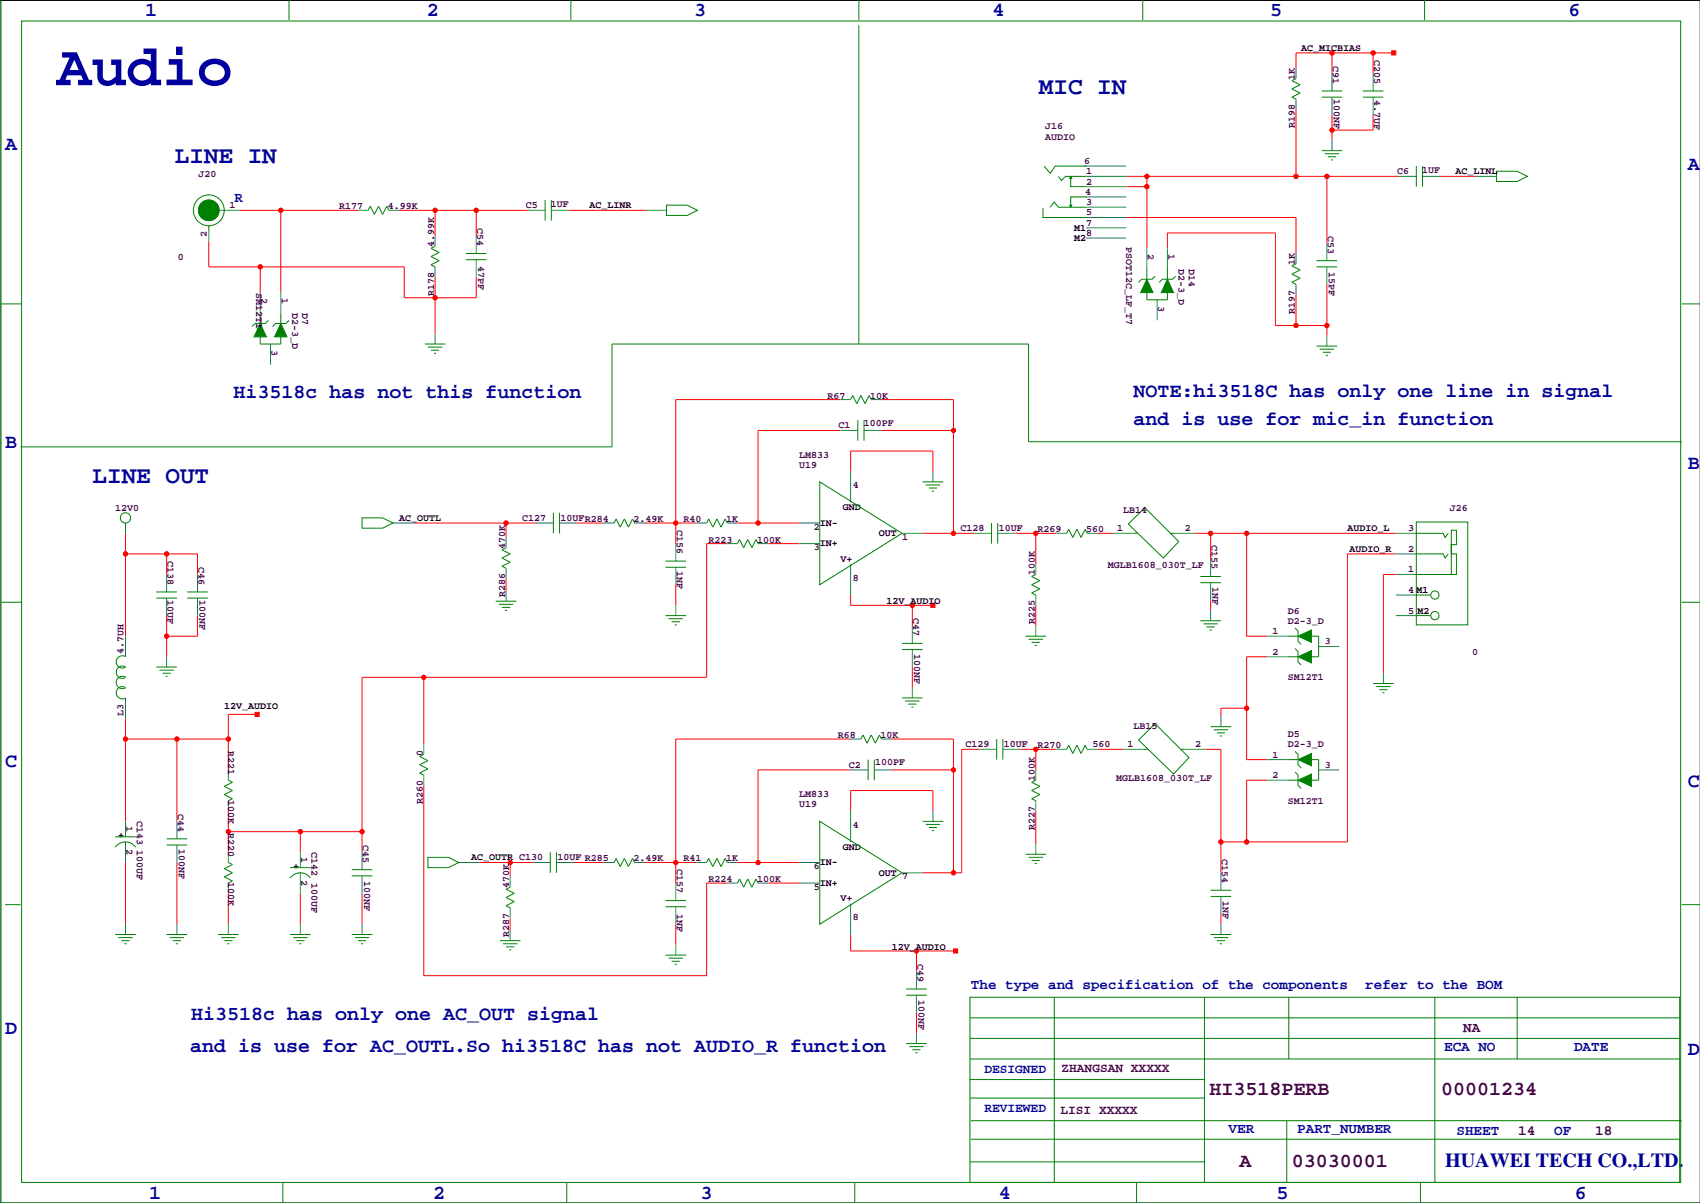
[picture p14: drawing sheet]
<svg xmlns="http://www.w3.org/2000/svg" width="420mm" height="297mm" viewBox="0 0 420 297" stroke-linecap="round" stroke-linejoin="round" font-family="sans-serif">
<defs><g id="words">
<text font-size="14.5" fill="#0000a0" x="14" y="21">Audio</text>
<g font-size="6" fill="#0000a0">
<text x="256.5" y="23.3">MIC IN</text>
<text x="43.2" y="40.3">LINE IN</text>
<text x="22.9" y="119.3">LINE OUT</text>
</g>
<g font-size="4.9" fill="#0000a0">
<text x="35.8" y="3.9">1</text>
<text x="105.4" y="3.9">2</text>
<text x="171.4" y="3.9">3</text>
<text x="245.1" y="3.9">4</text>
<text x="313.7" y="3.9">5</text>
<text x="387.3" y="3.9">6</text>
<text x="1.3" y="36.9">A</text>
<text x="416.8" y="42">A</text>
<text x="57.7" y="98.2">Hi3518c has not this function</text>
<text x="279.9" y="97.9">NOTE:hi3518C has only one line in signal</text>
<text x="279.9" y="105">and is use for mic_in function</text>
<text x="1.3" y="110.6">B</text>
<text x="416.8" y="115.7">B</text>
<text x="1.3" y="189.3">C</text>
<text x="416.8" y="194.4">C</text>
<text x="47.2" y="251.8">Hi3518c has only one AC_OUT signal</text>
<text x="1.3" y="255.4">D</text>
<text x="47" y="259.7">and is use for AC_OUTL.So hi3518C has not AUDIO_R function</text>
<text x="416.8" y="260.5">D</text>
<text x="356.9" y="288">HUAWEI TECH CO.,LTD.</text>
<text x="36.8" y="296">1</text>
<text x="106.9" y="296">2</text>
<text x="173" y="296">3</text>
<text x="246.6" y="296">4</text>
<text x="315.2" y="296">5</text>
<text x="388.9" y="296">6</text>
</g>
<g font-size="4.9" fill="#400040">
<text x="298.7" y="270.5">HI3518PERB</text>
<text x="355.9" y="270.5">00001234</text>
<text x="306.1" y="288.3">A</text>
<text x="319" y="288.3">03030001</text>
</g>
<g font-size="3.5" fill="#0000a0">
<text x="57.9" y="49.9">R</text>
<text x="239.8" y="244.2">The type and specification of the components</text>
<text x="337.1" y="244.2">refer to the BOM</text>
<text x="356.6" y="259.4">ECA NO</text>
<text x="388.7" y="259.4">DATE</text>
<text x="303.4" y="279.7">VER</text>
<text x="320.3" y="279.7">PART_NUMBER</text>
<text x="359.7" y="280.3">SHEET</text>
<text x="383.8" y="280.3">OF</text>
</g>
<g font-size="3.5" fill="#400040">
<text x="361.4" y="254.9">NA</text>
<text x="374.9" y="280.3">14</text>
<text x="394" y="280.3">18</text>
</g>
<g font-size="3.2" fill="#0000a0">
<text x="243.1" y="264.9">DESIGNED</text>
<text x="243.1" y="274.5">REVIEWED</text>
</g>
<g font-size="3.2" fill="#400040">
<text x="262.1" y="264.7">ZHANGSAN XXXXX</text>
<text x="261.9" y="275.1">LISI XXXXX</text>
</g>
<g font-size="2.5">
<text x="321.3" y="12.6">AC_MICBIAS</text>
<text x="359.4" y="43">AC_LINL</text>
<text x="145.5" y="51.4">AC_LINR</text>
<text x="265.3" y="59.5">M2</text>
<text x="265.3" y="56.9">M1</text>
<text x="98.6" y="128.6">AC_OUTL</text>
<text x="202.4" y="129.8">IN-</text>
<text x="208.2" y="126">GND</text>
<text x="332.7" y="131.2">AUDIO_L</text>
<text x="202.4" y="134.9">IN+</text>
<text x="217" y="132.4">OUT</text>
<text x="333.2" y="136.3">AUDIO_R</text>
<text x="207.5" y="138.7">V+</text>
<text x="218.9" y="149.2">12V_AUDIO</text>
<text x="349.8" y="146.4">M1</text>
<text x="350" y="151.5">M2</text>
<text x="55.4" y="175.1">12V_AUDIO</text>
<text x="29.2" y="206.9">+</text>
<text x="208.2" y="209.8">GND</text>
<text x="72.4" y="214.5">+</text>
<text x="116.3" y="212.5">AC_OUTR C130</text>
<text x="202.4" y="213.7">IN-</text>
<text x="202.4" y="218.7">IN+</text>
<text x="217" y="216.2">OUT</text>
<text x="207.5" y="222.5">V+</text>
<text x="220.2" y="234.6">12V_AUDIO</text>
</g>
<g font-size="2.5" fill="#400040">
<text x="329.2" y="16.2" transform="rotate(90 329.2 16.2)">C91</text>
<text x="339.3" y="14.8" transform="rotate(90 339.3 14.8)">C205</text>
<text x="319.8" y="19.7" transform="rotate(-90 319.8 19.7)">1K</text>
<text x="329.4" y="24.5" transform="rotate(90 329.4 24.5)">100NF</text>
<text x="339.3" y="24.8" transform="rotate(90 339.3 24.8)">4.7UF</text>
<text x="258.1" y="34.7">AUDIO</text>
<text x="258.1" y="31.9">J16</text>
<text x="319.8" y="31.7" transform="rotate(-90 319.8 31.7)">R198</text>
<text x="267.7" y="40.5">6</text>
<text x="49" y="43.8">J20</text>
<text x="268.2" y="43">1</text>
<text x="268.2" y="45.6">2</text>
<text x="345" y="43">C6</text>
<text x="351.2" y="42.6">1UF</text>
<text x="56.6" y="51.4">1</text>
<text x="83.7" y="51.7">R177</text>
<text x="95.8" y="51.7">4.99K</text>
<text x="129.9" y="51.4">C5</text>
<text x="136" y="51">1UF</text>
<text x="268" y="48.1">4</text>
<text x="268.2" y="50.7">3</text>
<text x="268.2" y="53.2">5</text>
<text x="51.1" y="58.5" transform="rotate(-90 51.1 58.5)">2</text>
<text x="117.8" y="56.4" transform="rotate(90 117.8 56.4)">C54</text>
<text x="268.2" y="58.3">8</text>
<text x="268.2" y="55.7">7</text>
<text x="327.9" y="58.2" transform="rotate(90 327.9 58.2)">C53</text>
<text x="43.9" y="64.1">0</text>
<text x="107.2" y="61.1" transform="rotate(-90 107.2 61.1)">4.99K</text>
<text x="118.1" y="65.6" transform="rotate(90 118.1 65.6)">47PF</text>
<text x="278.1" y="61.1" transform="rotate(90 278.1 61.1)">PSOT12C_LF_T7</text>
<text x="283.4" y="62.6" transform="rotate(90 283.4 62.6)">2</text>
<text x="288.5" y="62.6" transform="rotate(90 288.5 62.6)">1</text>
<text x="319.8" y="65.4" transform="rotate(-90 319.8 65.4)">1K</text>
<text x="291.1" y="66.4" transform="rotate(90 291.1 66.4)">D2-3_D</text>
<text x="293.6" y="66.4" transform="rotate(90 293.6 66.4)">D14</text>
<text x="328.1" y="67.2" transform="rotate(90 328.1 67.2)">15PF</text>
<text x="63.2" y="72.2" transform="rotate(90 63.2 72.2)">SM12T1</text>
<text x="64.5" y="73.6" transform="rotate(90 64.5 73.6)">2</text>
<text x="69.6" y="73.6" transform="rotate(90 69.6 73.6)">1</text>
<text x="72.1" y="77.3" transform="rotate(90 72.1 77.3)">D2-3_D</text>
<text x="74.6" y="77.3" transform="rotate(90 74.6 77.3)">D7</text>
<text x="107.2" y="73.1" transform="rotate(-90 107.2 73.1)">R178</text>
<text x="286" y="75.6" transform="rotate(90 286 75.6)">3</text>
<text x="319.8" y="77.4" transform="rotate(-90 319.8 77.4)">R197</text>
<text x="67" y="86.5" transform="rotate(90 67 86.5)">3</text>
<text x="204.3" y="98.4">R67</text>
<text x="214.9" y="98.4">10K</text>
<text x="207.1" y="105.8">C1</text>
<text x="213.3" y="105.1">100PF</text>
<text x="197.4" y="113">LM833</text>
<text x="197.4" y="115.5">U19</text>
<text x="210.6" y="120.6">4</text>
<text x="28.4" y="126.1">12V0</text>
<text x="128.9" y="128.6">C127</text>
<text x="138.4" y="128.6">10UFR284</text>
<text x="156.5" y="128.9">2.49K</text>
<text x="167.1" y="130.8" transform="rotate(90 167.1 130.8)">C156</text>
<text x="168.8" y="128.9">R40</text>
<text x="179.3" y="128.9">1K</text>
<text x="201" y="130.8">2</text>
<text x="237.2" y="131.2">C128</text>
<text x="246.6" y="131.2">10UF</text>
<text x="256.2" y="131.4">R269</text>
<text x="268.2" y="131.4">560</text>
<text x="275.9" y="131.2">1</text>
<text x="277.4" y="126.6">LB14</text>
<text x="292.6" y="131.2">2</text>
<text x="347.8" y="131.2">3</text>
<text x="358" y="126.1">J26</text>
<text x="124.7" y="135.5" transform="rotate(-90 124.7 135.5)">470K</text>
<text x="174.9" y="134">R223</text>
<text x="186.9" y="134">100K</text>
<text x="201" y="135.8">3</text>
<text x="222.8" y="133.3">1</text>
<text x="299.2" y="134.6" transform="rotate(90 299.2 134.6)">C155</text>
<text x="347.8" y="136.3">2</text>
<text x="41.4" y="138.5" transform="rotate(90 41.4 138.5)">C138</text>
<text x="49" y="139.9" transform="rotate(90 49 139.9)">C46</text>
<text x="167.1" y="141.1" transform="rotate(90 167.1 141.1)">1NF</text>
<text x="210.6" y="143.5">8</text>
<text x="255.5" y="142.1" transform="rotate(-90 255.5 142.1)">100K</text>
<text x="273.6" y="140.3">MGLB1608_030T_LF</text>
<text x="347.8" y="141.3">1</text>
<text x="41.4" y="148.2" transform="rotate(90 41.4 148.2)">10UF</text>
<text x="49.2" y="148.2" transform="rotate(90 49.2 148.2)">100NF</text>
<text x="124.7" y="147.5" transform="rotate(-90 124.7 147.5)">R286</text>
<text x="299.4" y="144.9" transform="rotate(90 299.4 144.9)">1NF</text>
<text x="347.8" y="146.4">4</text>
<text x="225.5" y="152.6" transform="rotate(90 225.5 152.6)">C47</text>
<text x="255.5" y="154.1" transform="rotate(-90 255.5 154.1)">R225</text>
<text x="318" y="154">D2-3_D</text>
<text x="318" y="151.5">D6</text>
<text x="347.8" y="151.5">5</text>
<text x="30.5" y="161.4" transform="rotate(-90 30.5 161.4)">4.7UH</text>
<text x="225.8" y="161.4" transform="rotate(90 225.8 161.4)">100NF</text>
<text x="314.2" y="156.6">1</text>
<text x="314.2" y="161.7">2</text>
<text x="327.2" y="159.1">3</text>
<text x="363.5" y="161.7">0</text>
<text x="318" y="168">SM12T1</text>
<text x="30.5" y="176.8" transform="rotate(-90 30.5 176.8)">L3</text>
<text x="279.9" y="179.9">LB15</text>
<text x="56.4" y="185.4" transform="rotate(90 56.4 185.4)">R221</text>
<text x="206.9" y="182.2">R68</text>
<text x="217.4" y="182.2">10K</text>
<text x="238.4" y="184.5">C129</text>
<text x="247.9" y="184.5">10UF</text>
<text x="256.2" y="184.8">R270</text>
<text x="269.7" y="184.5">560</text>
<text x="278.4" y="184.5">1</text>
<text x="295.1" y="184.5">2</text>
<text x="318" y="184.5">D2-3_D</text>
<text x="318" y="182">D5</text>
<text x="104.4" y="186.5" transform="rotate(-90 104.4 186.5)">0</text>
<text x="209.6" y="189.6">C2</text>
<text x="216.1" y="188.9">100PF</text>
<text x="314.2" y="187.1">1</text>
<text x="327.2" y="189.6">3</text>
<text x="56.4" y="197.5" transform="rotate(90 56.4 197.5)">100K</text>
<text x="197.4" y="196.8">LM833</text>
<text x="255.5" y="192.9" transform="rotate(-90 255.5 192.9)">100K</text>
<text x="275.6" y="192.9">MGLB1608_030T_LF</text>
<text x="314.2" y="192.1">2</text>
<text x="31.2" y="203.9" transform="rotate(90 31.2 203.9)">1</text>
<text x="33.8" y="202.8" transform="rotate(90 33.8 202.8)">C143</text>
<text x="43.9" y="200.9" transform="rotate(90 43.9 200.9)">C44</text>
<text x="104.4" y="198.6" transform="rotate(-90 104.4 198.6)">R260</text>
<text x="197.4" y="199.3">U19</text>
<text x="318" y="198.5">SM12T1</text>
<text x="31.2" y="209.7" transform="rotate(90 31.2 209.7)">2</text>
<text x="33.8" y="209.9" transform="rotate(90 33.8 209.9)">100UF</text>
<text x="44.2" y="209.7" transform="rotate(90 44.2 209.7)">100NF</text>
<text x="56.4" y="205.8" transform="rotate(90 56.4 205.8)">R220</text>
<text x="89.6" y="208.5" transform="rotate(90 89.6 208.5)">C45</text>
<text x="210.6" y="204.4">4</text>
<text x="255.5" y="204.9" transform="rotate(-90 255.5 204.9)">R227</text>
<text x="74.4" y="211.5" transform="rotate(90 74.4 211.5)">1</text>
<text x="76.9" y="210.4" transform="rotate(90 76.9 210.4)">C142</text>
<text x="137.7" y="212.5">10UF R285</text>
<text x="156.5" y="212.7">2.49K</text>
<text x="167.1" y="214.7" transform="rotate(90 167.1 214.7)">C157</text>
<text x="168.8" y="212.7">R41</text>
<text x="179.3" y="212.7">1K</text>
<text x="201" y="214.6">6</text>
<text x="301.7" y="212.1" transform="rotate(90 301.7 212.1)">C154</text>
<text x="56.4" y="217.8" transform="rotate(90 56.4 217.8)">100K</text>
<text x="74.4" y="217.3" transform="rotate(90 74.4 217.3)">2</text>
<text x="76.9" y="218" transform="rotate(90 76.9 218)">100UF</text>
<text x="89.9" y="217.5" transform="rotate(90 89.9 217.5)">100NF</text>
<text x="125.7" y="219.3" transform="rotate(-90 125.7 219.3)">470K</text>
<text x="174.9" y="217.8">R224</text>
<text x="186.9" y="217.8">100K</text>
<text x="201" y="219.7">5</text>
<text x="222.8" y="217.1">7</text>
<text x="167.1" y="225.7" transform="rotate(90 167.1 225.7)">1NF</text>
<text x="210.6" y="227.3">8</text>
<text x="302" y="222.4" transform="rotate(90 302 222.4)">1NF</text>
<text x="125.7" y="231.3" transform="rotate(-90 125.7 231.3)">R287</text>
<text x="226.5" y="238" transform="rotate(90 226.5 238)">C49</text>
<text x="226.8" y="247" transform="rotate(90 226.8 247)">100NF</text>
</g>
</g></defs>
<path d="M419.9 .1h-419.9v296.9h419.9" fill="none" stroke="#000" stroke-width=".25"/>
<g fill="none" stroke="#008080" stroke-width=".25">
<path d="M320 16.9v2.5M328.9 18.1v4.4M339.1 18.1v4.4M320 24.5v2.5M328.9 24v4.3M328.9 34.7v2.5M339.1 24v4.3M51.6 57v2.5M54.1 51.9h5.1M88.4 51.9h2.5M96 51.9h2.6M107.4 58.3v2.5"/>
<path d="M117.6 58.3v4.3M130.3 51.9h4.3M136.1 51.9h4.4M159.5 51.9h5.1M267.7 41h10.4M268 48.6h10.1M268.2 43.5h9.9M268.2 51.2h9.9M268.2 58.8h9.9M268.2 56.2h9.9M268.2 46.1h9.9M268.2 53.7h9.9"/>
<path d="M345.4 43.5h4.4M351.3 43.5h4.3M364.5 43.5h5.1M64.3 72.2v5.1M69.3 72.2v5.1M107.4 65.9v2.5M117.6 64.1v4.3M283.2 61.3v5.1M285.8 74v5.1M288.3 61.3v5.1M320 62.6v2.5M320 70.2v2.6"/>
<path d="M327.7 60.1v4.3M327.7 65.9v4.3M66.8 84.9v5.1M107.4 82.4v2.5M207.5 98.7h2.6M215.1 98.7h2.6M327.7 82.9v2.6M207.5 106.3h4.3M210.1 116.4v7.7M213.4 106.3h4.3M230.4 116.4v2.6M31 129.1v2.6"/>
<path d="M97 129.1h5.1M125 132.7v2.5M132.3 129.1h4.4M138.2 129.1h4.3M149.1 129.1h2.5M156.7 129.1h2.6M166.9 134.2v4.3M172 129.1h2.5M179.6 129.1h2.5M179.6 134.2h2.5M187.2 134.2h2.5M197.4 129.1h5"/>
<path d="M197.4 134.2h5M210.1 139.3v7.6M222.8 131.7h5M240.5 131.7h4.4M246.4 131.7h4.3M255.8 139.3v2.5M260.9 131.7h2.5M268.5 131.7h2.5M274.8 131.7h5.1M290.1 131.7h5M299 138v4.4M344.7 131.7h5.1"/>
<path d="M344.7 136.8h5.1M31 157.1v5.1M41.1 141.8v4.4M41.1 147.7v4.3M48.8 141.8v4.4M48.8 147.7v4.3M125 140.3v2.6M125 145.9v2.5M166.9 140.1v4.3M166.9 149.5v2.5M225.3 154.5v4.4M255.8 146.9v2.6"/>
<path d="M255.8 154.5v2.6M299 143.9v4.3M299 150.7v2.6M312.9 157.1h5.1M325.6 159.6h5.1M344.7 141.8h5.1M344.7 146.9h5.1M344.7 152h5.1M31 172.3v5.1M41.1 162.2v2.5M225.3 160.4v4.3M225.3 169.8v2.5"/>
<path d="M301.5 176.9v2.5M312.9 162.2h5.1M341.6 166.2v2.6M56.4 190.1v2.5M56.4 197.7v2.6M104.6 183.8v2.5M104.6 191.4v2.5M210.1 190.1h4.3M210.1 182.5h2.5M215.9 190.1h4.3M217.7 182.5h2.5M241.8 185h4.3"/>
<path d="M247.6 185h4.4M255.8 190.1v2.5M255.8 197.7v2.6M260.9 185h2.5M268.5 185h2.5M277.4 185h5M292.6 185h5.1M312.9 187.6h5.1M312.9 192.6h5.1M325.6 190.1h5.1M31 202.8v3.8M31 207.9v5.1"/>
<path d="M43.7 202.8v4.3M43.7 208.6v4.4M56.4 210.4v2.6M56.4 218v2.6M74.2 210.4v3.8M74.2 215.5v5.1M89.4 210.4v4.3M89.4 216.3v4.3M113.3 213h5.1M126 216.5v2.6M131.6 213h4.3M137.4 213h4.3"/>
<path d="M149.1 213h2.5M156.7 213h2.6M166.9 218v4.4M172 213h2.5M179.6 213h2.5M179.6 218h2.5M187.2 218h2.5M197.4 213h5M197.4 218h5M210.1 200.3v7.6M222.8 215.5h5M230.4 200.3v2.5"/>
<path d="M255.8 208.4v2.5M301.5 215.5v4.3M31 228.2v2.5M43.7 228.2v2.5M56.4 228.2v2.5M74.2 228.2v2.5M89.4 228.2v2.5M126 224.1v2.6M126 229.7v2.6M166.9 223.9v4.3M166.9 233.3v2.5M210.1 223.1v7.6"/>
<path d="M226.3 239.9v4.3M301.5 221.3v4.4M301.5 228.2v2.5M226.3 245.7v4.3M226.3 255.1v2.6"/>
</g>
<g fill="none" stroke="#008000" stroke-width=".25">
<path d="M.3 -.1v297.1h419.6M71.4 0v4.9M141 0v4.9M212.1 0v4.9M282.2 0v4.9M351.8 0v4.9M5.3 5.2h409.7v286.8h-409.7zM212.1 6.2v78.7M320 19.4l-1 .5 2.1 1-2.1 1.1 2.1 1-2.1 1 1 .5M326.4 22.5h5.1M326.4 24h5.1M326.4 37.2h5.1"/>
<path d="M327.2 38h3.5M327.9 38.7h2M328.7 39.5h.5M336.5 22.5h5.1M336.5 24h5.1M51.6 55.7v1.3M90.9 51.9l.5-1 1.1 2 1-2 1 2 1-2 .5 1M134.6 49.4v5.1M136.1 49.4v5.1M164.6 50.7h5.1l2.5 1.2-2.5 1.3h-5.1zM257.6 51.4v2.3h10.6M257.8 41l1.5 1.8 1.3-1.8h7.6"/>
<path d="M259.3 51.2l1-1.3 1.1 1.3h6.8M261.4 43.5l.7 1.1 1-1.1h5.1M264.4 44.1v2h3.8M268.2 48.6h-3.8v2.1M349.8 41v5.1M351.3 41v5.1M369.6 42.3h5l2.6 1.2-2.6 1.3h-5zM.3 75h5M64.3 77.3v2.6M66.3 79.1l-.8 .8h-2.5l-.8 .7M69.3 77.3v2.6M71.4 79.1l-.8 .8h-2.5l-.8 .7"/>
<path d="M107.4 60.8l-1 .5 2.1 1-2.1 1.1 2.1 1-2.1 1 1 .5M115.1 62.6h5M115.1 64.1h5M283.2 66.4v2.5M283.2 69.7v4.3h5.1v-4.3M285.2 68.2l-.7 .7h-2.6l-.7 .8M288.3 66.4v2.5M290.3 68.2l-.7 .7h-2.6l-.7 .8M320 65.1l-1 .5 2.1 1.1-2.1 1 2.1 1-2.1 1 1 .5M325.1 64.4h5.1M325.1 65.9h5.1M415.3 75h4.6"/>
<path d="M64.3 80.6v4.3h5v-4.3M104.9 84.9h5.1M105.7 85.7h3.5M106.4 86.5h2.1M107.2 87.2h.5M210.1 98.7l.5-1.1 1 2.1 1-2.1 1 2.1 1-2.1 .5 1.1M325.1 85.5h5.1M325.9 86.2h3.5M326.6 87h2.1M327.4 87.7h.5M202.4 119l20.4 12.7-20.4 12.7zM211.8 103.7v5.1"/>
<path d="M213.4 103.7v5.1M227.8 119h5.1M228.6 119.7h3.6M415.3 109.1h-161.3v-24.2h-102.9v25.4h-146M89.4 127.9h5.1l2.5 1.2-2.5 1.3h-5.1zM125 135.2l-1 .5 2 1.1-2 1 2 1-2 1 1 .5M136.7 126.6v5.1M138.2 126.6v5.1M151.6 129.1l.5-1 1.1 2.1 1-2.1 1 2.1 1-2.1 .5 1M164.3 138.5h5.1M174.5 129.1l.5-1 1 2.1 1-2.1 1.1 2.1 1-2.1 .5 1M182.1 134.2l.5-1 1 2 1.1-2 1 2 1-2 .5 1"/>
<path d="M229.4 120.5h2M230.1 121.3h.5M244.9 129.1v5.1M246.4 129.1v5.1M263.4 131.7l.5-1 1 2 1-2 1.1 2 1-2 .5 1M279.9 131.7h1M282.7 125.3l8.4 8.4-3.8 4.1-8.7-8.4zM289.1 131.7h1M349.8 128.9h12.7v25.4h-12.7zM349.8 131.7h6.6l.5 1 .7-1M349.8 136.8h6.6l.5 1 .7-1M358.4 130.9h1.3v3.6h-1.3v2.3h1.3v5h-1.3z"/>
<path d="M.3 148.7h5M38.6 146.2h5.1M38.6 147.7h5.1M46.2 146.2h5.1M46.2 147.7h5.1M122.4 148.4h5.1M123.2 149.2h3.5M124 150h2M124.7 150.7h.5M164.3 140.1h5.1M164.3 152h5.1M165.1 152.8h3.6"/>
<path d="M165.9 153.5h2M166.6 154.3h.5M222.8 158.9h5M253.2 157.1h5.1M254 157.8h3.6M254.8 158.6h2M255.5 159.4h.5M255.8 141.8l-1 .6 2 1-2 1 2 1-2 1 1 .5M296.4 153.3h5.1M296.4 142.4h5.1M296.4 143.9h5.1M297.2 154h3.5"/>
<path d="M297.9 154.8h2.1M298.7 155.6h.5M318 157.1h2.5M319.8 155.1l.7 .7v2.6l.8 .7M321.3 157.1h4.3v5.1h-4.3M349.8 141.8h8.6M349.8 152h3.5M349.8 146.9h3.5M415.3 148.7h4.6M31 167.2a1.52 1.52 0 0 0-2.3 1.3 1.52 1.52 0 0 0 2.3 1.3M31 164.7a1.52 1.52 0 0 0-2.3 1.3 1.52 1.52 0 0 0 2.3 1.3M31 169.7a1.52 1.52 0 0 0-2.3 1.4 1.52 1.52 0 0 0 2.3 1.3"/>
<path d="M31 162.1a1.52 1.52 0 0 0-2.3 1.3 1.52 1.52 0 0 0 2.3 1.3M38.6 164.7h5.1M39.4 165.5h3.5M40.1 166.2h2.1M40.9 167h.5M222.8 160.4h5M222.8 172.3h5M223.5 173.1h3.6M224.3 173.8h2M225 174.6h.6M299 179.4h5M318 162.2h2.5"/>
<path d="M319.8 160.1l.7 .8v2.5l.8 .8M339.1 168.8h5.1M339.9 169.5h3.5M340.6 170.3h2M341.4 171.1h.5M56.4 192.6l1 .6-2 1 2 1-2 1 2 1-1 .5M104.6 186.3l-1 .5 2.1 1-2.1 1 2.1 1.1-2.1 1 1 .5M212.6 182.5l.5-1 1 2 1-2 1.1 2 1-2 .5 1M214.4 187.6v5M215.9 187.6v5M246.1 182.5v5.1M247.6 182.5v5.1"/>
<path d="M255.8 192.6l-1 .6 2 1-2 1 2 1-2 1 1 .5M263.4 185l.5-1 1 2 1-2 1.1 2 1-2 .5 1M281.2 182.7l4-4 8.4 8.4-3.8 4zM282.4 185h1.1M291.6 185h1M299.7 180.2h3.6M300.5 181h2M301.2 181.7h.6M318 192.6h2.5M318 187.6h2.5M319.8 190.6l.7 .8v2.5l.8 .8M319.8 185.5l.7 .8v2.5l.8 .8"/>
<path d="M321.3 187.6h4.3v5h-4.3M28.4 206.6h5.1M28.5 209.2a3 3 0 0 1 5 0M41.1 207.1h5.1M41.1 208.6h5.1M56.4 213l1 .5-2 1 2 1-2 1 2 1-1 .5M71.6 214.2h5.1M71.7 216.8a3 3 0 0 1 5 0M86.9 214.7h5M86.9 216.3h5M105.7 211.7h5l2.6 1.3-2.6 1.2h-5zM126 219.1l-1 .5 2 1-2 1 2 1-2 1 1 .5"/>
<path d="M135.9 210.4v5.1M137.4 210.4v5.1M151.6 213l.5-1.1 1.1 2.1 1-2.1 1 2.1 1-2.1 .5 1.1M174.5 213l.5-1.1 1 2.1 1-2.1 1.1 2.1 1-2.1 .5 1.1M182.1 218l.5-1 1 2.1 1.1-2.1 1 2.1 1-2.1 .5 1M202.4 202.8l20.4 12.7-20.4 12.7zM227.8 202.8h5.1M228.6 203.6h3.6M229.4 204.3h2M230.1 205.1h.5M253.2 210.9h5.1M254 211.7h3.6"/>
<path d="M254.8 212.5h2M255.5 213.2h.5M299 219.8h5M1.3 223.4h3.8M28.4 230.7h5.1M29.2 231.5h3.6M30 232.3h2M30.7 233h.5M41.1 230.7h5.1M41.9 231.5h3.6M42.7 232.3h2M43.4 233h.5"/>
<path d="M53.8 230.7h5.1M54.6 231.5h3.6M55.4 232.3h2M56.1 233h.5M71.6 230.7h5.1M72.4 231.5h3.5M73.2 232.3h2M73.9 233h.5M86.9 230.7h5M87.6 231.5h3.6M88.4 232.3h2M89.2 233h.5"/>
<path d="M123.4 232.3h5.1M124.2 233h3.6M125 233.8h2M125.7 234.6h.5M164.3 235.8h5.1M164.3 222.4h5.1M164.3 223.9h5.1M165.1 236.6h3.6M165.9 237.3h2M166.6 238.1h.5M299 230.7h5M299 221.3h5"/>
<path d="M299.7 231.5h3.6M300.5 232.3h2M301.2 233h.6M415.3 223.4h4.6M223.8 244.2h5.1M223.8 245.7h5.1M223.8 257.7h5.1M224.5 258.4h3.6M225.3 259.2h2M226.1 260h.5M239.5 246.2h175.3v45.8h-175.3zM239.5 251.3h175.3"/>
<path d="M239.5 256.4h175.3M260.3 246.2v45.8M297.4 246.2v45.8M318.3 246.2v15.3M354.3 246.2v45.8M374.6 246.2v15.3M239.5 266.6h57.9M239.5 261.5h175.3M239.5 271.1h57.9M239.8 276.7h175.5M317.8 276.7v15.3M69.8 292v5"/>
<path d="M140 292v5M211.1 292v5M239.5 286.9h57.9M239.8 281.3h175M280.7 292v5M350.8 292v5M383.8 287.4h.1"/>
<circle cx="51.6" cy="51.9" r="3.8"/>
<circle cx="51.6" cy="51.9" r="2.54"/>
<circle cx="31" cy="127.9" r="1.27"/>
<circle cx="354.3" cy="152" r="1.02"/>
<circle cx="354.3" cy="146.9" r="1.02"/>
</g>
<g fill="none" stroke="#f00" stroke-width=".25">
<path d="M328.9 13.1v5M339.1 13.1v5M344.2 13.1h-24.2v3.8M320 27v16.5M328.9 28.3v6.4M339.1 28.3v3.8h-10.2M51.6 59.5v6.4h48.2v7.6h17.8v-5.1M59.2 51.9h29.2M69.3 51.9v20.3M98.6 51.9h31.7M107.4 51.9v6.4M117.6 51.9v6.4"/>
<path d="M140.5 51.9h19M278.1 43.5h67.3M278.1 53.7h41.9v8.9M278.1 46.1h5.1M283.2 43.5v17.8M327.7 43.5v16.6M355.6 43.5h8.9M64.3 65.9v6.3M107.4 68.4v14M288.3 61.3v-3.8h26.7v22.9h12.7M320 72.8v7.6M327.7 70.2v12.7"/>
<path d="M207.5 98.7h-40.6v35.5M217.7 98.7h17.8v33M207.5 106.3h-20.3v22.8M210.1 116.4v-5h20.3v5M217.7 106.3h17.8M31 131.7v25.4M31 136.8h17.8v5M41.1 136.8v5M102.1 129.1h30.2M125 129.1v3.6M142.5 129.1h6.6M159.3 129.1h12.7"/>
<path d="M179.6 134.2h-5.1v33h-85.1v43.2M182.1 129.1h15.3M189.7 134.2h7.7M227.8 131.7h12.7M250.7 131.7h10.2M255.8 131.7v7.6M271 131.7h3.8M295.1 131.7h49.6M299 131.7v6.3M307.8 131.7v25.4h5.1M344.7 136.8h-12v71.1h-31.2M41.1 152v10.2"/>
<path d="M48.8 152v5.1h-7.7M125 142.9v3M166.9 144.4v5.1M210.1 146.9v2.6h20.3M225.3 149.5v5M255.8 149.5v5M299 148.2v2.5M344.7 141.8h-3.1v24.4M31 177.4v25.4M63.5 176.4h-7.1v13.7M104.6 167.2v16.6M225.3 164.7v5.1"/>
<path d="M307.8 174.9h-6.3v2M312.9 162.2h-5.1v25.4h5.1M31 182.5h25.4M43.7 182.5v20.3M104.6 193.9v47h69.9v-22.9h5.1M210.1 182.5h-43.2v35.5M210.1 190.1h-22.9v22.9M220.2 190.1h15.3M220.2 182.5h15.3v33M241.8 185h-4.3v30.5h-9.7M252 185h8.9M255.8 185v5.1"/>
<path d="M271 185h6.4M297.7 185h3.8v30.5M312.9 192.6h-5.1v15.3M31 213v15.2M43.7 213v15.2M56.4 200.3v10.1M56.4 205.3h33M74.2 205.3v5.1M118.4 213h13.2M126 213v3.5M141.7 213h7.4M159.3 213h12.7"/>
<path d="M182.1 213h15.3M189.7 218h7.7M210.1 200.3v-5.1h20.3v5.1M255.8 200.3v8.1M56.4 220.6v7.6M74.2 220.6v7.6M89.4 220.6v7.6M126 226.7v3M166.9 228.2v5.1M210.1 230.7v4.1h25.9M226.3 234.8v5.1M301.5 225.7v2.5"/>
<path d="M226.3 250v5.1"/>
<circle cx="328.9" cy="13.1" r=".51"/>
<circle cx="339.1" cy="13.1" r=".51"/>
<circle cx="328.9" cy="32.1" r=".51"/>
<circle cx="69.3" cy="51.9" r=".51"/>
<circle cx="107.4" cy="51.9" r=".51"/>
<circle cx="117.6" cy="51.9" r=".51"/>
<circle cx="283.2" cy="46.1" r=".51"/>
<circle cx="283.2" cy="43.5" r=".51"/>
<circle cx="320" cy="43.5" r=".51"/>
<circle cx="327.7" cy="43.5" r=".51"/>
<circle cx="64.3" cy="65.9" r=".51"/>
<circle cx="107.4" cy="73.5" r=".51"/>
<circle cx="320" cy="80.4" r=".51"/>
<circle cx="327.7" cy="80.4" r=".51"/>
<circle cx="235.5" cy="106.3" r=".51"/>
<circle cx="31" cy="136.8" r=".51"/>
<circle cx="41.1" cy="136.8" r=".51"/>
<circle cx="125" cy="129.1" r=".51"/>
<circle cx="166.9" cy="129.1" r=".51"/>
<circle cx="187.2" cy="129.1" r=".51"/>
<circle cx="235.5" cy="131.7" r=".51"/>
<circle cx="255.8" cy="131.7" r=".51"/>
<circle cx="299" cy="131.7" r=".51"/>
<circle cx="307.8" cy="131.7" r=".51"/>
<circle cx="41.1" cy="157.1" r=".51"/>
<circle cx="225.3" cy="149.5" r=".51"/>
<circle cx="104.6" cy="167.2" r=".51"/>
<circle cx="307.8" cy="174.9" r=".51"/>
<circle cx="31" cy="182.5" r=".51"/>
<circle cx="43.7" cy="182.5" r=".51"/>
<circle cx="56.4" cy="182.5" r=".51"/>
<circle cx="235.5" cy="190.1" r=".51"/>
<circle cx="255.8" cy="185" r=".51"/>
<circle cx="56.4" cy="205.3" r=".51"/>
<circle cx="74.2" cy="205.3" r=".51"/>
<circle cx="89.4" cy="205.3" r=".51"/>
<circle cx="126" cy="213" r=".51"/>
<circle cx="166.9" cy="213" r=".51"/>
<circle cx="187.2" cy="213" r=".51"/>
<circle cx="235.5" cy="215.5" r=".51"/>
<circle cx="301.5" cy="207.9" r=".51"/>
<circle cx="307.8" cy="207.9" r=".51"/>
<circle cx="226.3" cy="234.8" r=".51"/>
</g>
<g fill="#f00" stroke="#f00" stroke-width=".25">
<path d="M229.9 149h1v1h-1z" fill-rule="evenodd"/>
<path d="M235.5 234.3h1v1h-1z" fill-rule="evenodd"/>
<path d="M63 175.9h1v1h-1z" fill-rule="evenodd"/>
<path d="M343.7 12.6h1v1h-1z" fill-rule="evenodd"/>
<circle cx="126" cy="213" r=".51"/>
<circle cx="125" cy="129.1" r=".51"/>
<circle cx="69.3" cy="51.9" r=".51"/>
<circle cx="328.9" cy="32.1" r=".51"/>
<circle cx="327.7" cy="80.4" r=".51"/>
<circle cx="320" cy="80.4" r=".51"/>
<circle cx="327.7" cy="43.5" r=".51"/>
<circle cx="320" cy="43.5" r=".51"/>
<circle cx="283.2" cy="43.5" r=".51"/>
<circle cx="283.2" cy="46.1" r=".51"/>
<circle cx="225.3" cy="149.5" r=".51"/>
<circle cx="166.9" cy="129.1" r=".51"/>
<circle cx="187.2" cy="129.1" r=".51"/>
<circle cx="187.2" cy="213" r=".51"/>
<circle cx="166.9" cy="213" r=".51"/>
<circle cx="226.3" cy="234.8" r=".51"/>
<circle cx="31" cy="182.5" r=".51"/>
<circle cx="43.7" cy="182.5" r=".51"/>
<circle cx="56.4" cy="182.5" r=".51"/>
<circle cx="41.1" cy="157.1" r=".51"/>
<circle cx="307.8" cy="207.9" r=".51"/>
<circle cx="301.5" cy="207.9" r=".51"/>
<circle cx="299" cy="131.7" r=".51"/>
<circle cx="307.8" cy="131.7" r=".51"/>
<circle cx="307.8" cy="174.9" r=".51"/>
<circle cx="255.8" cy="131.7" r=".51"/>
<circle cx="235.5" cy="190.1" r=".51"/>
<circle cx="235.5" cy="215.5" r=".51"/>
<circle cx="235.5" cy="106.3" r=".51"/>
<circle cx="235.5" cy="131.7" r=".51"/>
<circle cx="255.8" cy="185" r=".51"/>
<circle cx="104.6" cy="167.2" r=".51"/>
<circle cx="89.4" cy="205.3" r=".51"/>
<circle cx="74.2" cy="205.3" r=".51"/>
<circle cx="56.4" cy="205.3" r=".51"/>
<circle cx="107.4" cy="51.9" r=".51"/>
<circle cx="117.6" cy="51.9" r=".51"/>
<circle cx="107.4" cy="73.5" r=".51"/>
<circle cx="64.3" cy="65.9" r=".51"/>
<circle cx="41.1" cy="136.8" r=".51"/>
<circle cx="31" cy="136.8" r=".51"/>
<circle cx="328.9" cy="13.1" r=".51"/>
<circle cx="339.1" cy="13.1" r=".51"/>
</g>
<g fill="#008000" stroke="#008000" stroke-width=".25">
<path d="M320.5 192.6l3.3-1.5v3.1z" fill-rule="evenodd"/>
<path d="M320.5 187.6l3.3-1.6v3.1z" fill-rule="evenodd"/>
<path d="M320.5 162.2l3.3-1.6v3.1z" fill-rule="evenodd"/>
<path d="M320.5 157.1l3.3-1.5v3z" fill-rule="evenodd"/>
<path d="M64.3 79.9l1.5 3.3h-3.1z" fill-rule="evenodd"/>
<path d="M69.3 79.9l1.6 3.3h-3.1z" fill-rule="evenodd"/>
<path d="M283.2 68.9l1.5 3.3h-3z" fill-rule="evenodd"/>
<path d="M288.3 68.9l1.5 3.3h-3z" fill-rule="evenodd"/>
<path d="M264.2 50.7h.5l-.3 .5z" fill-rule="evenodd"/>
<path d="M264.4 43.5l.3 .6h-.5z" fill-rule="evenodd"/>
<circle cx="51.6" cy="51.9" r="2.54"/>
</g>
<use href="#words"/>
</svg>
